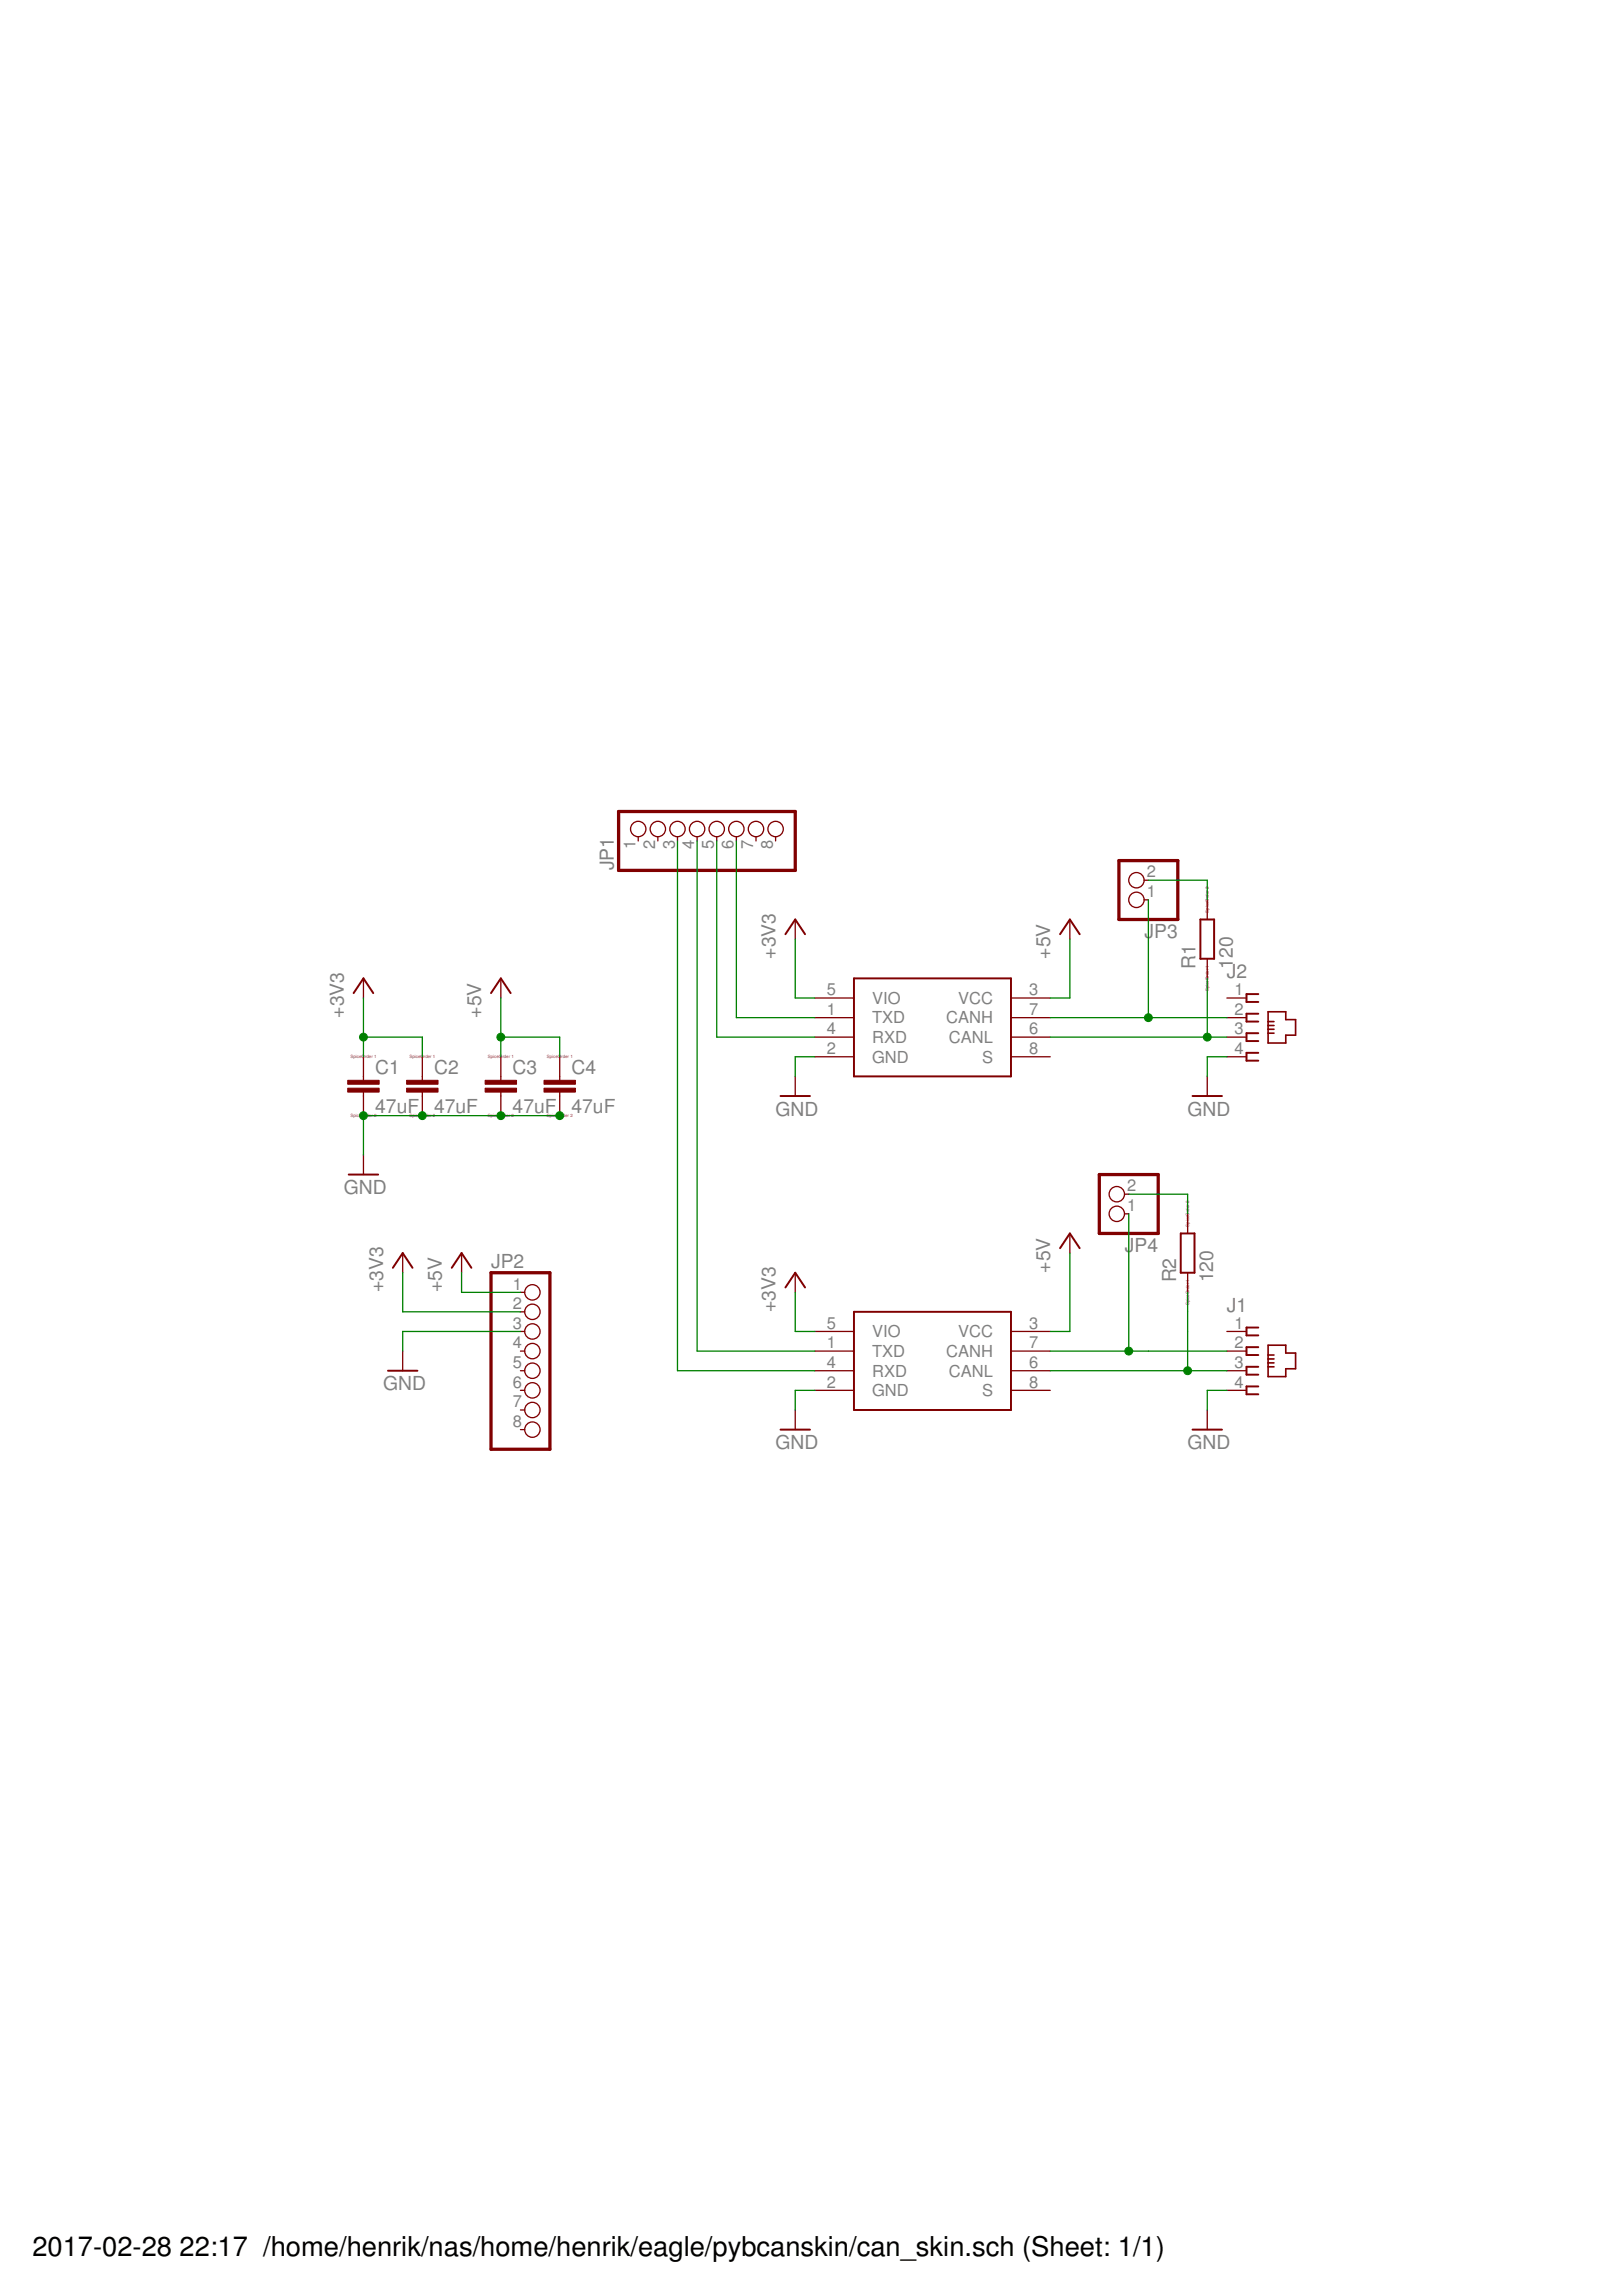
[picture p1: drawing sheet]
<svg xmlns="http://www.w3.org/2000/svg" width="210mm" height="297mm" viewBox="0 0 210 297" stroke-linecap="round" stroke-linejoin="round" font-family="sans-serif">
<defs><g id="words">
<g font-size="3.5">
<text x="4.2" y="291.8">2017-02-28</text>
<text x="23.2" y="291.8">22:17 /home/henrik/nas/home/henrik/eagle/pybcanskin/can_skin.sch (Sheet: 1/1)</text>
</g>
<g font-size="2.5" fill="#808080">
<text x="79.4" y="112.6" transform="rotate(-90 79.4 112.6)">JP1</text>
<text x="100.4" y="124" transform="rotate(-90 100.4 124)">+3V3</text>
<text x="135.9" y="124" transform="rotate(-90 135.9 124)">+5V</text>
<text x="148.1" y="121.4">JP3</text>
<text x="154.7" y="125.3" transform="rotate(-90 154.7 125.3)">R1</text>
<text x="159.5" y="125.3" transform="rotate(-90 159.5 125.3)">120</text>
<text x="44.5" y="131.6" transform="rotate(-90 44.5 131.6)">+3V3</text>
<text x="62.3" y="131.6" transform="rotate(-90 62.3 131.6)">+5V</text>
<text x="158.8" y="126.6">J2</text>
<text x="48.6" y="144">47uF</text>
<text x="48.6" y="138.9">C1</text>
<text x="56.2" y="144">47uF</text>
<text x="56.2" y="138.9">C2</text>
<text x="66.3" y="144">47uF</text>
<text x="66.3" y="138.9">C3</text>
<text x="74" y="144">47uF</text>
<text x="74" y="138.9">C4</text>
<text x="100.4" y="144.3">GND</text>
<text x="153.7" y="144.3">GND</text>
<text x="44.5" y="154.5">GND</text>
<text x="145.6" y="162">JP4</text>
<text x="49.6" y="167.2" transform="rotate(-90 49.6 167.2)">+3V3</text>
<text x="57.2" y="167.2" transform="rotate(-90 57.2 167.2)">+5V</text>
<text x="63.5" y="164">JP2</text>
<text x="135.9" y="164.6" transform="rotate(-90 135.9 164.6)">+5V</text>
<text x="152.2" y="165.9" transform="rotate(-90 152.2 165.9)">R2</text>
<text x="157" y="165.9" transform="rotate(-90 157 165.9)">120</text>
<text x="100.4" y="169.7" transform="rotate(-90 100.4 169.7)">+3V3</text>
<text x="158.8" y="169.7">J1</text>
<text x="49.6" y="179.9">GND</text>
<text x="100.4" y="187.5">GND</text>
<text x="153.7" y="187.5">GND</text>
</g>
<g font-size="2.1" fill="#808080">
<text x="82.2" y="109.8" transform="rotate(-90 82.2 109.8)">1</text>
<text x="84.8" y="109.8" transform="rotate(-90 84.8 109.8)">2</text>
<text x="87.3" y="109.8" transform="rotate(-90 87.3 109.8)">3</text>
<text x="89.9" y="109.8" transform="rotate(-90 89.9 109.8)">4</text>
<text x="92.4" y="109.8" transform="rotate(-90 92.4 109.8)">5</text>
<text x="94.9" y="109.8" transform="rotate(-90 94.9 109.8)">6</text>
<text x="97.5" y="109.8" transform="rotate(-90 97.5 109.8)">7</text>
<text x="100" y="109.8" transform="rotate(-90 100 109.8)">8</text>
<text x="148.4" y="113.5">2</text>
<text x="148.4" y="116.1">1</text>
<text x="107" y="131.3">1</text>
<text x="107" y="128.8">5</text>
<text x="112.9" y="129.9">VIO</text>
<text x="124" y="129.9">VCC</text>
<text x="133.2" y="128.8">3</text>
<text x="133.2" y="131.3">7</text>
<text x="159.8" y="128.8">1</text>
<text x="159.8" y="131.3">2</text>
<text x="107" y="136.4">2</text>
<text x="107" y="133.8">4</text>
<text x="112.9" y="132.4">TXD</text>
<text x="112.9" y="137.5">GND</text>
<text x="112.9" y="134.9">RXD</text>
<text x="122.4" y="132.4">CANH</text>
<text x="122.8" y="134.9">CANL</text>
<text x="127.1" y="137.5">S</text>
<text x="133.2" y="133.8">6</text>
<text x="133.2" y="136.4">8</text>
<text x="159.8" y="133.8">3</text>
<text x="159.8" y="136.4">4</text>
<text x="145.9" y="154.1">2</text>
<text x="145.9" y="156.7">1</text>
<text x="66.4" y="166.8">1</text>
<text x="66.4" y="169.4">2</text>
<text x="66.4" y="171.9">3</text>
<text x="107" y="171.9">5</text>
<text x="112.9" y="173">VIO</text>
<text x="124" y="173">VCC</text>
<text x="133.2" y="171.9">3</text>
<text x="159.8" y="171.9">1</text>
<text x="66.4" y="174.4">4</text>
<text x="66.4" y="177">5</text>
<text x="66.4" y="179.5">6</text>
<text x="107" y="174.4">1</text>
<text x="107" y="179.5">2</text>
<text x="107" y="177">4</text>
<text x="112.9" y="175.6">TXD</text>
<text x="112.9" y="178.1">RXD</text>
<text x="122.4" y="175.6">CANH</text>
<text x="122.8" y="178.1">CANL</text>
<text x="133.2" y="177">6</text>
<text x="133.2" y="174.4">7</text>
<text x="133.2" y="179.5">8</text>
<text x="159.8" y="174.4">2</text>
<text x="159.8" y="177">3</text>
<text x="159.8" y="179.5">4</text>
<text x="66.4" y="182.1">7</text>
<text x="66.4" y="184.6">8</text>
<text x="112.9" y="180.6">GND</text>
<text x="127.1" y="180.6">S</text>
</g>
<g font-size=".6" fill="#800080">
<text x="156.4" y="118.1" transform="rotate(-90 156.4 118.1)">SpiceOrder 2</text>
<text x="156.4" y="128.2" transform="rotate(-90 156.4 128.2)">SpiceOrder 1</text>
<text x="45.4" y="136.9">SpiceOrder 1</text>
<text x="53" y="136.9">SpiceOrder 1</text>
<text x="63.1" y="136.9">SpiceOrder 1</text>
<text x="70.8" y="136.9">SpiceOrder 1</text>
<text x="45.4" y="144.5">SpiceOrder 2</text>
<text x="53" y="144.5">SpiceOrder 2</text>
<text x="63.1" y="144.5">SpiceOrder 2</text>
<text x="70.8" y="144.5">SpiceOrder 2</text>
<text x="153.9" y="158.7" transform="rotate(-90 153.9 158.7)">SpiceOrder 2</text>
<text x="153.9" y="168.9" transform="rotate(-90 153.9 168.9)">SpiceOrder 1</text>
</g>
</g></defs>
<g fill="none" stroke="#800000" stroke-width=".25">
<path d="M155.3 119h1.8v5h-1.8zM45.8 128.5l1.2-1.9 1.3 1.9M63.5 128.5l1.3-1.9 1.3 1.9M101.6 120.9l1.3-1.9 1.3 1.9M110.5 126.6h20.3v12.7h-20.3zM137.2 120.9l1.3-1.9 1.2 1.9M162.8 128.6h-1.5v1h1.5M162.8 131.1h-1.5v1.1h1.5M162.8 133.7h-1.5v1h1.5M162.8 136.2h-1.5v1h1.5M45.1 152h3.8M101 141.8h3.8"/>
<path d="M152.8 159.6h1.8v5.1h-1.8zM154.3 141.8h3.8M50.2 177.3h3.8M50.8 164l1.3-1.9 1.3 1.9M58.5 164l1.2-1.9 1.3 1.9M101.6 166.6l1.3-1.9 1.3 1.9M110.5 169.7h20.3v12.7h-20.3zM137.2 161.5l1.3-1.9 1.2 1.9M162.8 171.7h-1.5v1.1h1.5M162.8 174.3h-1.5v1h1.5M162.8 176.8h-1.5v1h1.5M162.8 179.4h-1.5v1h1.5"/>
<path d="M101 185h3.8M154.3 185h3.8"/>
</g>
<g fill="none" stroke="#800000" stroke-width=".17">
<path d="M82.6 108.2v.6M85.1 108.2v.6M87.7 108.2v.6M90.2 108.2v.6M92.8 108.2v.6M95.3 108.2v.6M97.8 108.2v.6M100.4 108.2v.6M102.9 119v2.5M138.5 119v2.5M148.1 116.4h.5M148.1 113.9h.5"/>
<path d="M156.2 116.4v2.6M47 126.6v2.5M47 136.7v3.1M54.7 136.7v3.1M64.8 126.6v2.5M64.8 136.7v3.1M72.4 136.7v3.1M102.9 139.3v2.5M105.5 129.1h5M105.5 131.7h5M105.5 134.2h5M105.5 136.7h5"/>
<path d="M130.8 129.1h5.1M130.8 131.7h5.1M130.8 134.2h5.1M130.8 136.7h5.1M156.2 124v2.6M156.2 139.3v2.5M158.8 129.1h2.5M158.8 131.7h2.5M158.8 134.2h2.5M158.8 136.7h2.5M47 141.3v3M47 149.4v2.6"/>
<path d="M54.7 141.3v3M64.8 141.3v3M72.4 141.3v3M138.5 159.6v2.5M145.5 157h.6M145.5 154.5h.6M153.7 157v2.6M52.1 162.1v2.6M52.1 174.8v2.5M59.7 162.1v2.6M67.4 172.3h.5M67.4 174.8h.5"/>
<path d="M67.4 177.3h.5M67.4 179.9h.5M67.4 167.2h.5M67.4 169.7h.5M102.9 164.7v2.5M105.5 172.3h5M105.5 174.8h5M105.5 177.3h5M105.5 179.9h5M130.8 172.3h5.1M130.8 174.8h5.1M130.8 177.3h5.1"/>
<path d="M130.8 179.9h5.1M153.7 164.7v2.5M158.8 172.3h2.5M158.8 174.8h2.5M158.8 177.3h2.5M158.8 179.9h2.5M67.4 182.4h.5M67.4 185h.5M102.9 182.4v2.6M156.2 182.4v2.6"/>
<circle cx="82.6" cy="107.3" r=".99"/>
<circle cx="85.1" cy="107.3" r=".99"/>
<circle cx="87.7" cy="107.3" r=".99"/>
<circle cx="90.2" cy="107.3" r=".99"/>
<circle cx="92.8" cy="107.3" r=".99"/>
<circle cx="95.3" cy="107.3" r=".99"/>
<circle cx="97.8" cy="107.3" r=".99"/>
<circle cx="100.4" cy="107.3" r=".99"/>
<circle cx="147.1" cy="113.9" r=".99"/>
<circle cx="147.1" cy="116.4" r=".99"/>
<circle cx="144.5" cy="157" r=".99"/>
<circle cx="144.5" cy="154.5" r=".99"/>
<circle cx="68.9" cy="167.2" r=".99"/>
<circle cx="68.9" cy="169.7" r=".99"/>
<circle cx="68.9" cy="172.3" r=".99"/>
<circle cx="68.9" cy="174.8" r=".99"/>
<circle cx="68.9" cy="179.9" r=".99"/>
<circle cx="68.9" cy="177.3" r=".99"/>
<circle cx="68.9" cy="182.4" r=".99"/>
<circle cx="68.9" cy="185" r=".99"/>
</g>
<path d="M164.1 130.9h2.3v1h1.3v2h-1.3v1h-2.3zM164.1 132.2h.8M164.1 132.7h.8M164.1 133.2h.8M164.1 133.7h.8M164.1 174h2.3v1h1.3v2.1h-1.3v1h-2.3zM164.1 175.3h.8M164.1 175.8h.8M164.1 176.3h.8M164.1 176.8h.8" fill="none" stroke="#800000" stroke-width=".21"/>
<path d="M80.1 105h22.8v7.6h-22.8zM144.8 111.3h7.6v7.7h-7.6zM142.3 152h7.6v7.6h-7.6zM63.5 164.7h7.7v22.8h-7.7z" fill="none" stroke="#800000" stroke-width=".42"/>
<g fill="#800000" stroke="#800000" stroke-width=".13">
<path d="M45 140.8h4.1v.5h-4.1z"/>
<path d="M45 139.8h4.1v.5h-4.1z"/>
<path d="M52.6 140.8h4.1v.5h-4.1z"/>
<path d="M52.6 139.8h4.1v.5h-4.1z"/>
<path d="M62.8 140.8h4v.5h-4z"/>
<path d="M62.8 139.8h4v.5h-4z"/>
<path d="M70.4 140.8h4.1v.5h-4.1z"/>
<path d="M70.4 139.8h4.1v.5h-4.1z"/>
</g>
<g fill="none" stroke="#008000" stroke-width=".17">
<path d="M87.7 108.8v68.5h17.8M90.2 108.8v66h15.3M92.8 108.8v25.4h12.7M95.3 108.8v22.9h10.2M148.6 113.9h7.6v2.5M148.6 116.4v15.3M47 129.1v7.6M47 134.2h7.7v2.5M64.8 134.2h7.6v2.5M64.8 129.1v7.6M102.9 121.5v7.6h2.6M105.5 136.7h-2.6v2.6"/>
<path d="M135.9 134.2h22.9M135.9 131.7h22.9M138.5 121.5v7.6h-2.6M156.2 126.6v7.6M158.8 136.7h-2.6v2.6M72.4 144.3h-25.4v5.1M146.1 157v17.8M146.1 154.5h7.6v2.5M52.1 164.7v5h15.3M59.7 164.7v2.5h7.7M67.4 172.3h-15.3v2.5M102.9 167.2v5.1h2.6"/>
<path d="M105.5 179.9h-2.6v2.5M135.9 177.3h22.9M135.9 174.8h22.9M138.5 162.1v10.2h-2.6M153.7 167.2v10.1M158.8 179.9h-2.6v2.5"/>
</g>
<g fill="#008000" stroke="#008000" stroke-width=".13">
<circle cx="47" cy="134.2" r=".51"/>
<circle cx="64.8" cy="134.2" r=".51"/>
<circle cx="54.7" cy="144.3" r=".51"/>
<circle cx="64.8" cy="144.3" r=".51"/>
<circle cx="47" cy="144.3" r=".51"/>
<circle cx="72.4" cy="144.3" r=".51"/>
<circle cx="146.1" cy="174.8" r=".51"/>
<circle cx="153.7" cy="177.3" r=".51"/>
<circle cx="156.2" cy="134.2" r=".51"/>
<circle cx="148.6" cy="131.7" r=".51"/>
</g>
<use href="#words"/>
</svg>
